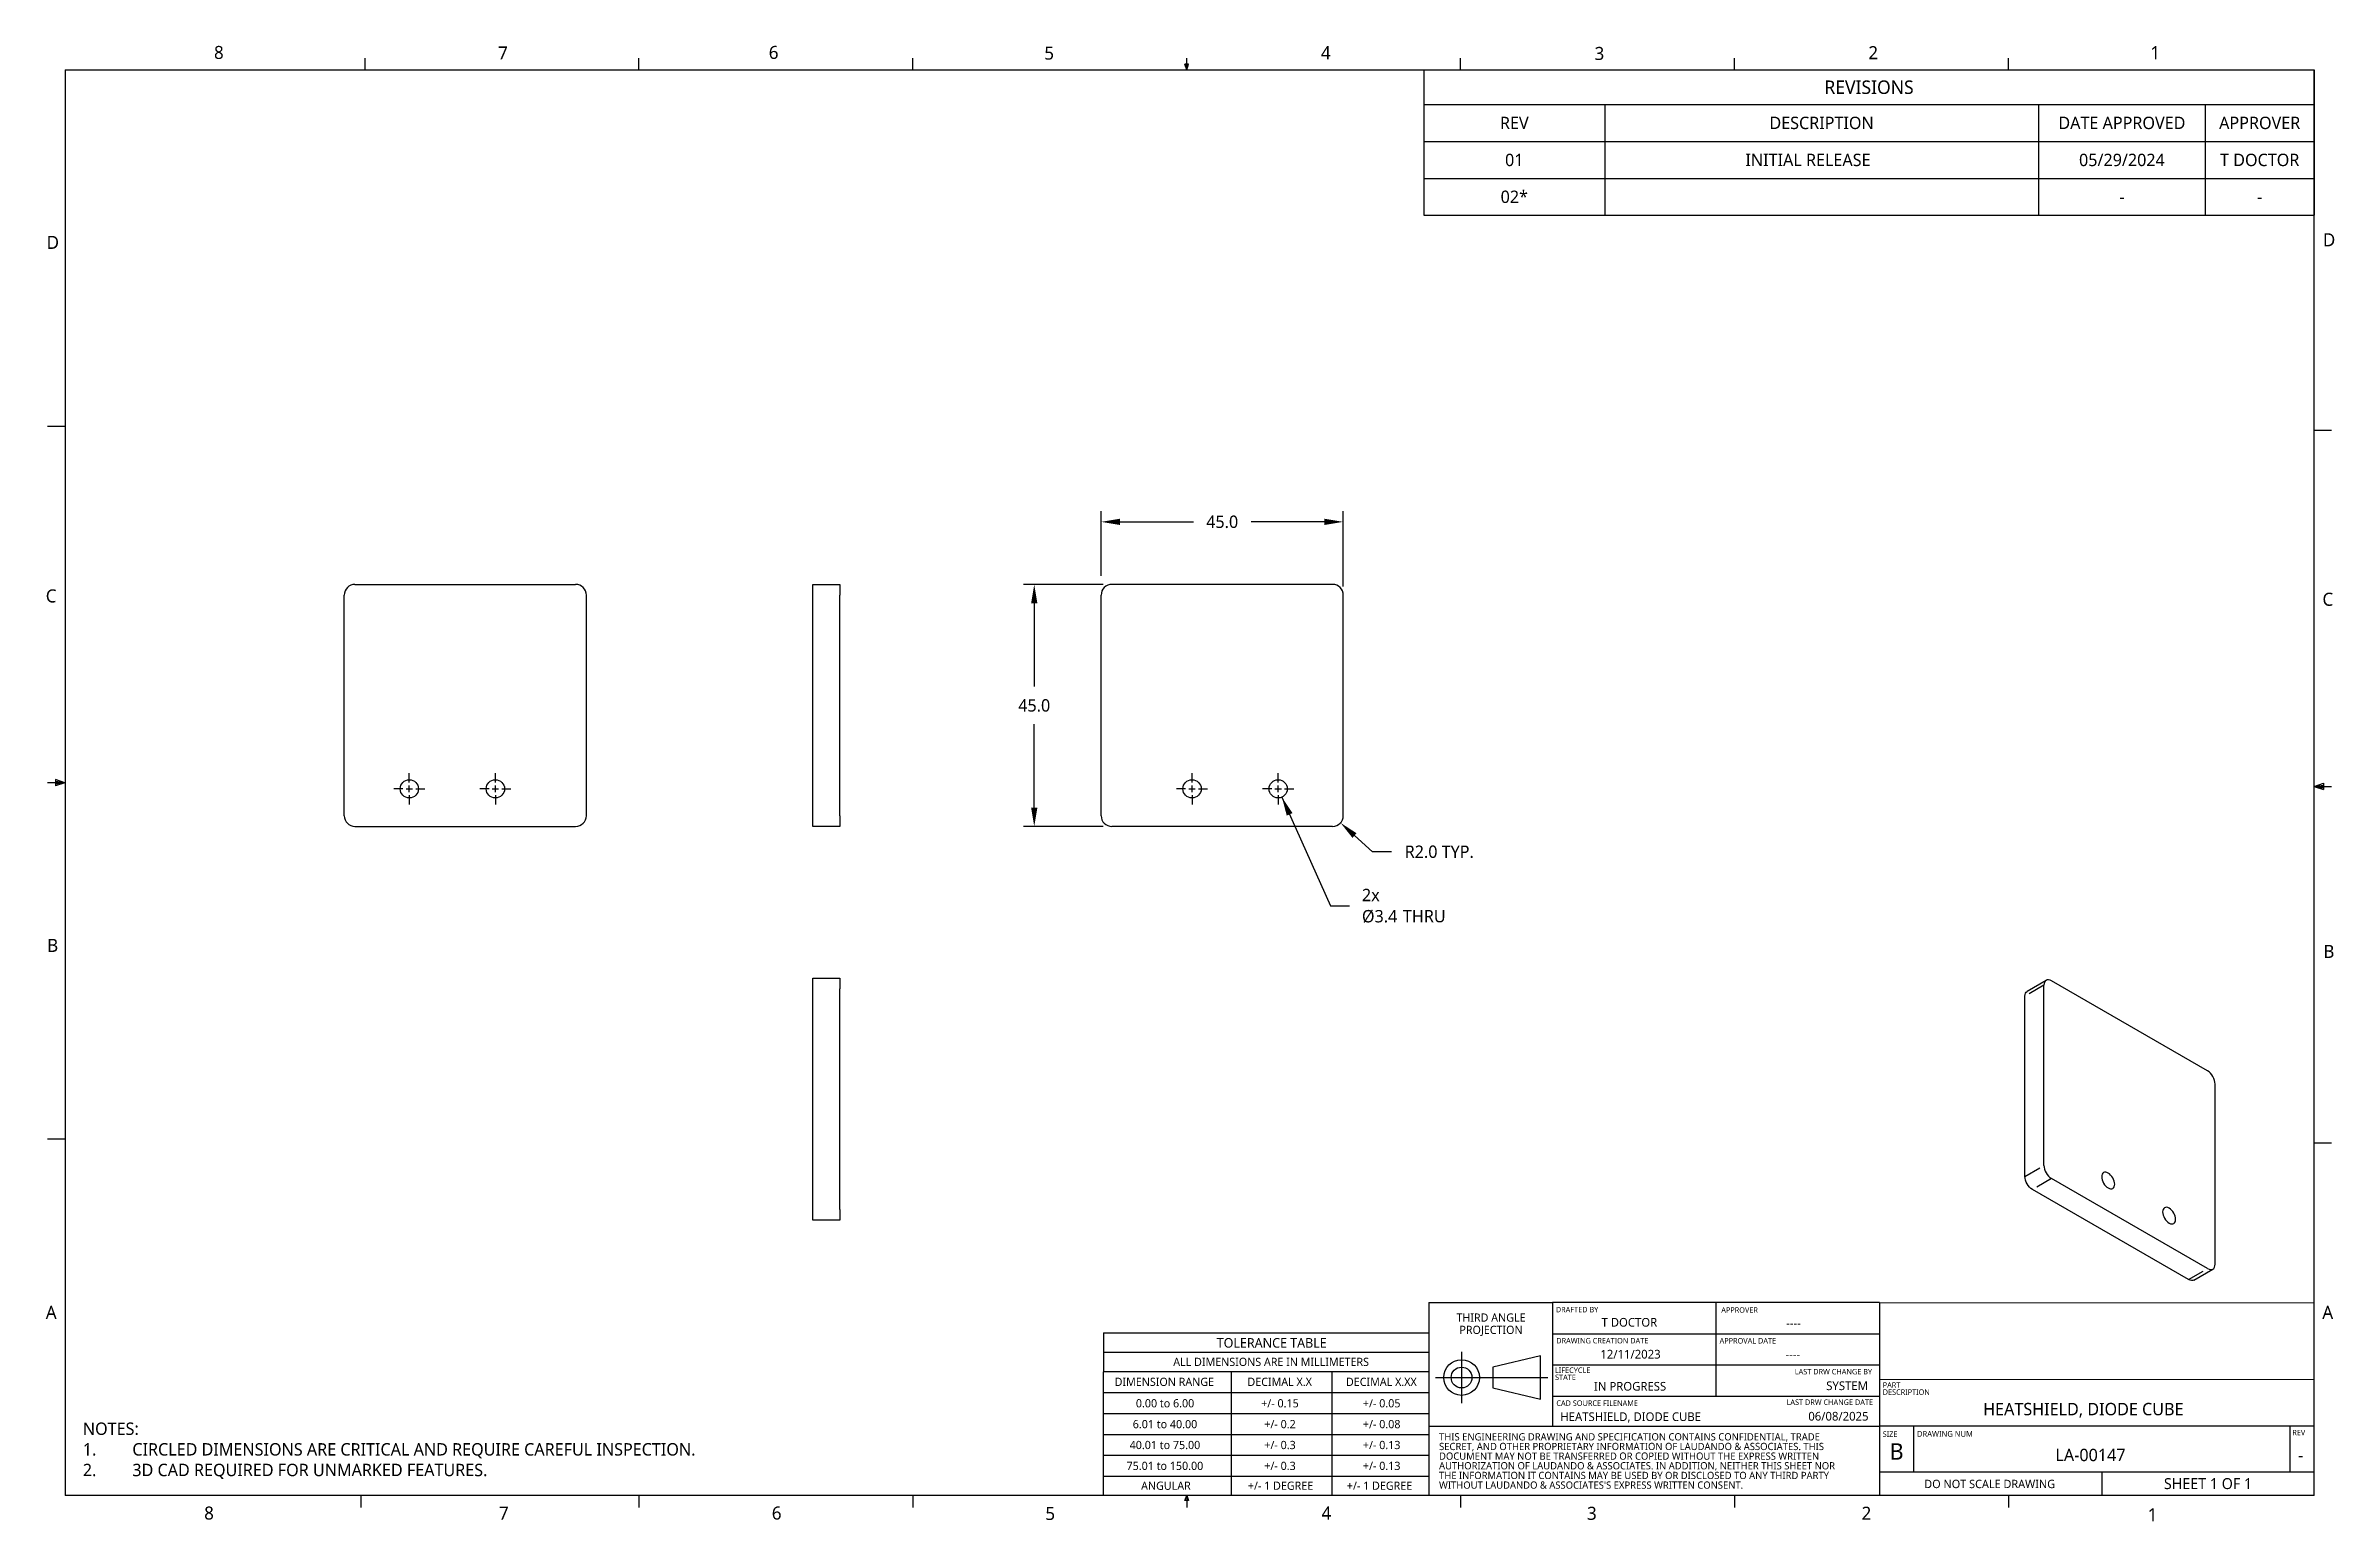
# Model space of a CAD drawing. Extents: x 0.3 to 17, y 0.1 to 10.9.
import ezdxf

# ---------------------------------------------------------------- set-up
doc = ezdxf.new("R2010")
doc.units = 0
doc.header["$LTSCALE"] = 0.5
doc.header["$MEASUREMENT"] = 0
doc.header["$PDMODE"] = 33
doc.header["$PDSIZE"] = 0.03937
doc.linetypes.add('CENTER', pattern=[0.72, 0.45, -0.09, 0.09, -0.09])
doc.linetypes.add('ONS_PHANTOM', pattern=[0.5, 0.25, -0.05, 0.05, -0.05, 0.05, -0.05])
doc.layers.get('DEFPOINTS').update_dxf_attribs({"linetype": 'CONTINUOUS'})
for name, color, linetype in [('ANNOTATION_LINES', 7, 'CONTINUOUS'), ('ANNOTATION_TEXT', 7, 'CONTINUOUS'), ('BORDER_FRAME', 7, 'CONTINUOUS'), ('CENTERMARKS', 7, 'CONTINUOUS'), ('SKETCHED_GEOMETRY', 7, 'CONTINUOUS'), ('TABLES', 7, 'CONTINUOUS'), ('TANGENT_LINES', 7, 'CONTINUOUS'), ('TITLE_BLOCK', 7, 'CONTINUOUS'), ('VISIBLE', 7, 'CONTINUOUS')]:
    doc.layers.add(name, color=color, linetype=linetype)
doc.styles.add('ONSHAPE-CUSTOM-STYLE-NOTE0', font='NotoSans-Regular.ttf')
doc.styles.add('ONSHAPE-CUSTOM-STYLE-NOTE1', font='NotoSans-Regular.ttf')
doc.styles.add('ONSHAPE-CUSTOM-STYLE-NOTE2', font='NotoSans-Regular.ttf')
doc.styles.add('ONSHAPE-CUSTOM-STYLE-NOTE3', font='NotoSans-Regular.ttf')
doc.styles.add('ONSHAPE-CUSTOM-STYLE-NOTE4', font='NotoSans-Regular.ttf')
doc.styles.add('ONSHAPE-CUSTOM-STYLE-NOTE5', font='NotoSans-Regular.ttf')
doc.styles.add('ONSHAPE-CUSTOM-STYLE-NOTE6', font='NotoSans-Regular.ttf')
doc.styles.add('ONSHAPE-CUSTOM-STYLE-NOTE7', font='NotoSans-Regular.ttf')
doc.styles.add('ONSHAPE-CUSTOM-STYLE-NOTE_', font='NotoSans-Regular.ttf')
doc.styles.add('ONSHAPE-STANDARD', font='NotoSans-Regular.ttf')
doc.styles.add('ONSHAPE-STANDARD-DIMENSION', font='')
doc.styles.add('ONSHAPE-STANDARD-HOLE-CALL', font='Noto Sans', dxfattribs={"height": 0.090551})
doc.styles.add('ONSHAPE-STANDARD-NOTESTYLE', font='Noto Sans', dxfattribs={"height": 0.090551})
doc.styles.add('ONSHAPE-STANDARD-REVISION0', font='Noto Sans')
doc.styles.add('ONSHAPE-STANDARD-REVISION1', font='Noto Sans')
doc.styles.add('ONSHAPE-STANDARD-REVISIONT', font='Noto Sans')
doc.styles.get('ONSHAPE-STANDARD-DIMENSION').set_extended_font_data('Noto Sans')
doc.dimstyles.new('ONSHAPE-STANDARD$0', dxfattribs={"dimtxt": 0.090551, "dimasz": 0.137795, "dimexe": 0.07874, "dimexo": 0.062992, "dimgap": 0.090551, "dimtad": 0, "dimtih": 1, "dimtoh": 1, "dimdec": 1, "dimlfac": 25.4, "dimzin": 7, "dimtxsty": 'ONSHAPE-STANDARD-DIMENSION', "dimcen": 0.09, "dimclrd": 7, "dimclre": 7, "dimclrt": 7, "dimadec": 1, "dimazin": 3, "dimtfac": 1, "dimtdec": 1, "dimtofl": 0, "dimtmove": 0, "dimatfit": 3, "dimtolj": 1, "dimtzin": 7})
doc.dimstyles.new('ONSHAPE-STANDARD$4', dxfattribs={"dimtxt": 0.090551, "dimasz": 0.137795, "dimexe": 0.07874, "dimexo": 0.062992, "dimgap": 0.090551, "dimtad": 0, "dimtih": 1, "dimtoh": 1, "dimdec": 1, "dimlfac": 25.4, "dimzin": 7, "dimtxsty": 'ONSHAPE-STANDARD-DIMENSION', "dimcen": 0, "dimclrd": 7, "dimclre": 7, "dimclrt": 7, "dimadec": 1, "dimazin": 3, "dimtfac": 1, "dimtdec": 1, "dimtofl": 0, "dimtmove": 0, "dimatfit": 3, "dimtolj": 1, "dimtzin": 7})

msp = doc.modelspace()

# ---------------------------------------------------------------- texts
at = {"layer": 'ANNOTATION_TEXT', "insert": (0.523, 0.817), "char_height": 0.090551, "width": 6.788272, "attachment_point": 1, "style": 'ONSHAPE-STANDARD-NOTESTYLE'}
msp.add_mtext('NOTES:\\P1.^ICIRCLED DIMENSIONS ARE CRITICAL AND REQUIRE CAREFUL INSPECTION. \\P2.^I3D CAD REQUIRED FOR UNMARKED FEATURES. ', dxfattribs=at)
at = {"layer": 'BORDER_FRAME', "char_height": 0.0954, "attachment_point": 1, "style": 'ONSHAPE-STANDARD'}
for s, insert in [('8', (1.4826, 10.8922)), ('7', (3.5606, 10.8887)), ('6', (5.541, 10.8924)), ('5', (7.5568, 10.8876)), ('4', (9.5802, 10.8901)), ('3', (11.582, 10.885)), ('2', (13.5851, 10.8907)), ('1', (15.6474, 10.8908)), ('D', (0.2582, 9.5022)), ('D', (16.9099, 9.5208)), ('C', (0.2518, 6.9147)), ('C', (16.9068, 6.8902)), ('B', (0.262, 4.3568)), ('B', (16.9136, 4.3129)), ('A', (16.9058, 1.6709)), ('8', (1.4107, 0.202)), ('7', (3.5672, 0.202)), ('6', (5.5633, 0.2024)), ('5', (7.5644, 0.1993)), ('4', (9.5846, 0.2025)), ('3', (11.527, 0.2003)), ('2', (13.5355, 0.2012)), ('1', (15.6279, 0.1899))]:
    msp.add_mtext(s, dxfattribs=dict(at, insert=insert))
at = {"layer": 'SKETCHED_GEOMETRY', "insert": (0.252, 1.6708), "char_height": 0.0954, "attachment_point": 1, "style": 'ONSHAPE-STANDARD'}
msp.add_mtext('A', dxfattribs=at)
at = {"layer": 'TITLE_BLOCK'}
for s, insert, char_height, attachment_point, style in [('THIRD ANGLE', (10.8243, 1.6152), 0.060101, 2, 'ONSHAPE-STANDARD'), ('PROJECTION', (10.8245, 1.5254), 0.0601, 2, 'ONSHAPE-STANDARD'), ('DRAFTED BY', (11.2986, 1.6634), 0.04007, 1, 'ONSHAPE-STANDARD'), ('APPROVER', (12.509, 1.6607), 0.04007, 1, 'ONSHAPE-STANDARD'), ('TOLERANCE TABLE', (9.2202, 1.4352), 0.070118, 2, 'ONSHAPE-STANDARD'), ('DRAWING CREATION DATE', (11.3017, 1.4361), 0.040067, 1, 'ONSHAPE-STANDARD'), ('APPROVAL DATE', (12.4967, 1.4355), 0.040067, 1, 'ONSHAPE-CUSTOM-STYLE-NOTE_'), ('ALL DIMENSIONS ARE IN MILLIMETERS', (9.2159, 1.2911), 0.060101, 2, 'ONSHAPE-STANDARD'), ('LIFECYCLE', (11.2929, 1.2199), 0.04007, 1, 'ONSHAPE-STANDARD'), ('DIMENSION RANGE', (8.435, 1.145), 0.060101, 2, 'ONSHAPE-STANDARD'), ('DECIMAL X.X', (9.2785, 1.145), 0.060101, 2, 'ONSHAPE-STANDARD'), ('DECIMAL X.XX', (10.0224, 1.145), 0.060101, 2, 'ONSHAPE-STANDARD'), ('STATE', (11.2929, 1.1681), 0.04007, 1, 'ONSHAPE-STANDARD'), ('PART', (13.69, 1.1116), 0.04007, 1, 'ONSHAPE-STANDARD'), ('DESCRIPTION', (13.69, 1.0598), 0.040067, 1, 'ONSHAPE-STANDARD'), ('0.00 to 6.00', (8.4401, 0.988), 0.060101, 2, 'ONSHAPE-STANDARD'), ('+/- 0.15', (9.2806, 0.988), 0.0601, 2, 'ONSHAPE-STANDARD'), ('+/- 0.05', (10.0248, 0.988), 0.0601, 2, 'ONSHAPE-STANDARD'), ('CAD SOURCE FILENAME', (11.3025, 0.9789), 0.040067, 1, 'ONSHAPE-STANDARD'), ('40.01 to 75.00', (8.4393, 0.6827), 0.060101, 2, 'ONSHAPE-STANDARD'), ('6.01 to 40.00', (8.4397, 0.8354), 0.060101, 2, 'ONSHAPE-STANDARD'), ('+/- 0.2', (9.281, 0.8354), 0.0601, 2, 'ONSHAPE-STANDARD'), ('+/- 0.3', (9.281, 0.6827), 0.0601, 2, 'ONSHAPE-STANDARD'), ('+/- 0.08', (10.0248, 0.8354), 0.0601, 2, 'ONSHAPE-STANDARD'), ('+/- 0.13', (10.0248, 0.6827), 0.0601, 2, 'ONSHAPE-STANDARD'), ('THIS ENGINEERING DRAWING AND SPECIFICATION CONTAINS CONFIDENTIAL, TRADE', (10.4444, 0.739), 0.053006, 1, 'ONSHAPE-STANDARD'), ('SIZE', (13.69, 0.7524), 0.04007, 1, 'ONSHAPE-STANDARD'), ('DRAWING NUM', (13.9406, 0.7551), 0.042405, 1, 'ONSHAPE-STANDARD'), ('REV', (16.6862, 0.7636), 0.04007, 1, 'ONSHAPE-STANDARD'), ('75.01 to 150.00', (8.4389, 0.5301), 0.060101, 2, 'ONSHAPE-STANDARD'), ('+/- 0.3', (9.281, 0.5301), 0.0601, 2, 'ONSHAPE-STANDARD'), ('+/- 0.13', (10.0248, 0.5301), 0.0601, 2, 'ONSHAPE-STANDARD'), ('AUTHORIZATION OF LAUDANDO & ASSOCIATES. IN ADDITION, NEITHER THIS SHEET NOR', (10.4444, 0.527), 0.053006, 1, 'ONSHAPE-STANDARD'), ('SECRET, AND OTHER PROPRIETARY INFORMATION OF LAUDANDO & ASSOCIATES. THIS', (10.4444, 0.6684), 0.053006, 1, 'ONSHAPE-STANDARD'), ('DOCUMENT MAY NOT BE TRANSFERRED OR COPIED WITHOUT THE EXPRESS WRITTEN', (10.4444, 0.5977), 0.053006, 1, 'ONSHAPE-STANDARD'), ('B', (13.792, 0.6655), 0.1202, 2, 'ONSHAPE-STANDARD'), ('ANGULAR', (8.4465, 0.3847), 0.0601, 2, 'ONSHAPE-STANDARD'), ('+/- 1 DEGREE', (9.2846, 0.3847), 0.060101, 2, 'ONSHAPE-STANDARD'), ('+/- 1 DEGREE', (10.0088, 0.3847), 0.060101, 2, 'ONSHAPE-STANDARD'), ('THE INFORMATION IT CONTAINS MAY BE USED BY OR DISCLOSED TO ANY THIRD PARTY', (10.4444, 0.4563), 0.053006, 1, 'ONSHAPE-STANDARD'), ("WITHOUT LAUDANDO & ASSOCIATES'S EXPRESS WRITTEN CONSENT.", (10.4444, 0.3857), 0.053006, 1, 'ONSHAPE-STANDARD'), ('DO NOT SCALE DRAWING', (14.4723, 0.3981), 0.061063, 2, 'ONSHAPE-STANDARD')]:
    msp.add_mtext(s, dxfattribs=dict(at, insert=insert, char_height=char_height, attachment_point=attachment_point, style=style))
at = {"layer": 'TITLE_BLOCK', "attachment_point": 1}
for s, insert, char_height, width, style in [('{\\fNoto Sans|b0|i0|c0|p0;\\W6.94722;  }T DOCTOR', (11.3336, 1.5824), 0.063607, 1.076884, 'ONSHAPE-STANDARD'), ('{\\fNoto Sans|b0|i0|c0|p0;\\W7.09482;   }----', (12.526, 1.5757), 0.063607, 1.095515, 'ONSHAPE-STANDARD'), ('{\\fNoto Sans|b0|i0|c0|p0;\\W6.48290;  }12/11/2023', (11.3454, 1.349), 0.063607, 1.072549, 'ONSHAPE-STANDARD'), ('{\\fNoto Sans|b0|i0|c0|p0;\\W6.92877;   }----', (12.5309, 1.3463), 0.063607, 1.072549, 'ONSHAPE-CUSTOM-STYLE-NOTE0'), ('{\\fNoto Sans|b0|i0|c0|p0;\\W4.84526; }LAST DRW CHANGE BY', (12.9811, 1.2094), 0.040067, 0.662958, 'ONSHAPE-CUSTOM-STYLE-NOTE6'), ('{\\fNoto Sans|b0|i0|c0|p0;\\W5.50828;  }IN PROGRESS', (11.3408, 1.1141), 0.063607, 1.072549, 'ONSHAPE-CUSTOM-STYLE-NOTE1'), ('{\\fNoto Sans|b0|i0|c0|p0;\\W6.64324;  }SYSTEM', (12.9906, 1.118), 0.063607, 0.624475, 'ONSHAPE-CUSTOM-STYLE-NOTE7'), ('HEATSHIELD, DIODE CUBE', (11.3314, 0.8916), 0.063607, 1.704561, 'ONSHAPE-CUSTOM-STYLE-NOTE3'), ('LAST DRW CHANGE DATE', (12.9866, 0.9861), 0.040067, 0.662958, 'ONSHAPE-STANDARD'), ('{\\fNoto Sans|b0|i0|c0|p0;\\W6.83535; }06/08/2025', (12.9984, 0.8948), 0.063607, 0.624475, 'ONSHAPE-CUSTOM-STYLE-NOTE2'), ('{\\fNoto Sans|b0|i0|c0|p0;\\W7.66451;   }HEATSHIELD, DIODE CUBE', (13.7198, 0.9607), 0.090551, 3.08325, 'ONSHAPE-CUSTOM-STYLE-NOTE5'), ('{\\fNoto Sans|b0|i0|c0|p0;\\W7.90767;    }LA-00147', (13.9836, 0.625), 0.090551, 2.630797, 'ONSHAPE-CUSTOM-STYLE-NOTE4'), ('{\\fNoto Sans|b0|i0|c0|p0;\\W3.91256; }-', (16.6088, 0.6247), 0.090551, 0.297497, 'ONSHAPE-STANDARD'), ('{\\fNoto Sans|b0|i0|c0|p0;\\W7.13836;  }SHEET 1 OF 1', (15.3599, 0.4101), 0.080135, 1.501676, 'ONSHAPE-STANDARD')]:
    msp.add_mtext(s, dxfattribs=dict(at, insert=insert, char_height=char_height, width=width, style=style))

# ---------------------------------------------------------------- blocks, each defined once
blk = doc.blocks.new('*T1')
at = {"layer": 'TABLES', "color": 0, "linetype": 'BYBLOCK'}
for p, q in [((0, 0), (6.513, 0)), ((0, 0), (0, -1.063)), ((6.513, 0), (6.513, -1.063)), ((0, -0.253), (6.513, -0.253)), ((1.324, -0.253), (1.324, -1.063)), ((4.496, -0.253), (4.496, -1.063)), ((5.717, -0.253), (5.717, -1.063)), ((0, -0.523), (6.513, -0.523)), ((0, -0.794), (6.513, -0.794)), ((0, -1.063), (6.513, -1.063))]:
    blk.add_line(p, q, dxfattribs=at)
at = {"layer": 'TABLES', "color": 0}
for s, insert, char_height, width, attachment_point, style in [('{REVISIONS}', (3.257, -0.127), 0.09843, 6.39514, 5, 'ONSHAPE-STANDARD-REVISIONT'), ('REV', (0.662, -0.388), 0.0906, 1.20615, 5, 'ONSHAPE-STANDARD-REVISION0'), ('DESCRIPTION', (2.91, -0.388), 0.09055, 3.05356, 5, 'ONSHAPE-STANDARD-REVISION0'), ('DATE APPROVED', (5.107, -0.388), 0.09055, 1.10321, 5, 'ONSHAPE-STANDARD-REVISION0'), ('APPROVER', (6.115, -0.388), 0.0906, 0.67789, 5, 'ONSHAPE-STANDARD-REVISION0'), ('{01}', (0.662, -0.659), 0.0906, 1.20615, 5, 'ONSHAPE-STANDARD-REVISION1'), ('{\\fNoto Sans|b0|i0|c0|p0;\\W7.90808;    }INITIAL RELEASE', (1.383, -0.659), 0.09055, 3.05356, 4, 'ONSHAPE-STANDARD-REVISION1'), ('{05/29/2024}', (5.107, -0.659), 0.09055, 1.10321, 5, 'ONSHAPE-STANDARD-REVISION1'), ('{T DOCTOR}', (6.115, -0.659), 0.0906, 0.67789, 5, 'ONSHAPE-STANDARD-REVISION1'), ('{02*}', (0.662, -0.929), 0.0906, 1.20615, 5, 'ONSHAPE-STANDARD-REVISION1'), ('{-}', (5.107, -0.929), 0.0906, 1.10321, 5, 'ONSHAPE-STANDARD-REVISION1'), ('{-}', (6.115, -0.929), 0.0906, 0.67789, 5, 'ONSHAPE-STANDARD-REVISION1')]:
    blk.add_mtext(s, dxfattribs=dict(at, insert=insert, char_height=char_height, width=width, attachment_point=attachment_point, style=style))
blk = doc.blocks.new('*U2', base_point=(-0.091, -0.125))
at = {"layer": 'ANNOTATION_TEXT', "color": 0, "char_height": 0.0906, "attachment_point": 7, "style": 'ONSHAPE-STANDARD-HOLE-CALL'}
for s, insert in [('2x', (0, -0.091)), ('%%c3.4', (0, -0.25)), (' THRU', (0.269, -0.247))]:
    blk.add_mtext(s, dxfattribs=dict(at, insert=insert))
blk = doc.blocks.new('*D3')
at = {"layer": 'ANNOTATION_TEXT', "color": 7}
for p, q in [((7.988, 6.951), (7.404, 6.951)), ((7.483, 6.813), (7.483, 6.203)), ((7.483, 5.317), (7.483, 5.928)), ((7.988, 5.18), (7.404, 5.18))]:
    blk.add_line(p, q, dxfattribs=at)
for points in [[(7.506, 6.813), (7.46, 6.813), (7.483, 6.951)], [(7.46, 5.317), (7.506, 5.317), (7.483, 5.18)]]:
    blk.add_solid(points, dxfattribs=at)
at = {"layer": 'DEFPOINTS', "color": 0}
for p in [(7.483, 6.951), (8.051, 6.951), (8.051, 5.18)]:
    blk.add_point(p, dxfattribs=at)
at = {"layer": 'ANNOTATION_TEXT', "color": 7, "insert": (7.483, 6.065), "char_height": 0.0906, "attachment_point": 5, "style": 'ONSHAPE-STANDARD-DIMENSION'}
blk.add_mtext('\\A1;45.0', dxfattribs=at)
blk = doc.blocks.new('*D4')
at = {"layer": 'ANNOTATION_TEXT', "color": 7}
for p, q in [((7.972, 7.014), (7.972, 7.487)), ((8.11, 7.409), (8.647, 7.409)), ((9.606, 7.409), (9.069, 7.409)), ((9.744, 6.935), (9.744, 7.487))]:
    blk.add_line(p, q, dxfattribs=at)
for points in [[(8.11, 7.432), (8.11, 7.386), (7.972, 7.409)], [(9.606, 7.386), (9.606, 7.432), (9.744, 7.409)]]:
    blk.add_solid(points, dxfattribs=at)
at = {"layer": 'DEFPOINTS', "color": 0}
for p in [(9.744, 7.409), (7.972, 6.872), (9.744, 6.872)]:
    blk.add_point(p, dxfattribs=at)
at = {"layer": 'ANNOTATION_TEXT', "color": 7, "insert": (8.858, 7.409), "char_height": 0.0906, "attachment_point": 5, "style": 'ONSHAPE-STANDARD-DIMENSION'}
blk.add_mtext('\\A1;45.0', dxfattribs=at)
blk = doc.blocks.new('*D5')
at = {"layer": 'ANNOTATION_TEXT', "color": 7}
for p, q in [((9.958, 4.994), (9.826, 5.113)), ((10.096, 4.994), (9.958, 4.994))]:
    blk.add_line(p, q, dxfattribs=at)
blk.add_solid([(9.841, 5.13), (9.811, 5.096), (9.724, 5.206)], dxfattribs=at)
at = {"layer": 'DEFPOINTS', "color": 0}
for p in [(9.665, 5.258), (9.724, 5.206)]:
    blk.add_point(p, dxfattribs=at)
at = {"layer": 'ANNOTATION_TEXT', "color": 7, "insert": (10.446, 4.994), "char_height": 0.09055, "attachment_point": 5, "style": 'ONSHAPE-STANDARD-DIMENSION'}
blk.add_mtext('\\A1;R2.0 TYP.', dxfattribs=at)

# ---------------------------------------------------------------- dimensions: what is measured, and where the dimension line sits
at = {"layer": 'ANNOTATION_TEXT'}
dim = msp.add_linear_dim(base=(9.7439, 7.4086), p1=(7.9722, 6.8725, 0.689), p2=(9.7439, 6.8725, 0.689), dimstyle='ONSHAPE-STANDARD$0', override={"dimlfac": 25.4, "dimpost": ''}, dxfattribs=at)
dim.commit()
dim.dimension.update_dxf_attribs({"geometry": '*D4', "text_midpoint": (8.8581, 7.4086), "dimtype": 160})
dim = msp.add_linear_dim(base=(7.4829, 6.9512), p1=(8.051, 5.1795, 0.689), p2=(8.051, 6.9512, 0.689), angle=90, dimstyle='ONSHAPE-STANDARD$0', override={"dimlfac": 25.4, "dimpost": ''}, dxfattribs=at)
dim.commit()
dim.dimension.update_dxf_attribs({"geometry": '*D3', "text_midpoint": (7.4829, 6.0654), "dimtype": 160})
dim = msp.add_radius_dim(center=(9.6652, 5.2583, 0.689), mpoint=(9.7236, 5.2055, 0.689), dimstyle='ONSHAPE-STANDARD$4', override={"dimexe": 0.020614, "dimlfac": 25.4, "dimpost": 'R<> TYP.', "dimse1": 0, "dimtofl": 0, "dimtmove": 0, "dimatfit": 0}, dxfattribs=at)
dim.commit()
dim.dimension.update_dxf_attribs({"geometry": '*D5', "text_midpoint": (10.4464, 4.994), "dimtype": 164})

# ---------------------------------------------------------------- linework, layer by layer
at = {"layer": 'ANNOTATION_LINES'}
for p, q in [((9.2949, 5.3941, 0.3445), (9.6515, 4.5987, -0.3445)), ((9.6515, 4.5987), (9.7893, 4.5987))]:
    msp.add_line(p, q, dxfattribs=at)
msp.add_solid([(9.3303, 5.2589), (9.2949, 5.3941), (9.3722, 5.2777)], dxfattribs=at)
at = {"layer": 'BORDER_FRAME'}
for p, q in [((0.3928, 10.7165), (0.3928, 0.2823)), ((0.3928, 10.7165), (16.846, 10.7165)), ((2.5875, 10.7165), (2.5875, 10.8028)), ((4.5911, 10.7165), (4.5911, 10.8028)), ((6.5947, 10.7165), (6.5947, 10.8028)), ((8.6111, 10.7592), (8.5848, 10.7592)), ((8.5983, 10.7165), (8.5848, 10.7592)), ((8.5911, 10.7592), (8.5983, 10.7165)), ((8.5983, 10.7165), (8.5983, 10.8028)), ((8.6033, 10.7592), (8.5983, 10.7165)), ((8.5983, 10.7165), (8.6111, 10.7592)), ((10.6019, 10.7165), (10.6019, 10.8028)), ((12.6055, 10.7165), (12.6055, 10.8028)), ((14.6092, 10.7165), (14.6092, 10.8028)), ((16.846, 0.2823), (16.846, 10.7165)), ((0.3924, 8.1073), (0.2652, 8.1073)), ((16.847, 8.0811), (16.9742, 8.0811)), ((0.3924, 5.4994), (0.2652, 5.4994)), ((0.3924, 5.4994), (0.324, 5.5238)), ((0.324, 5.5238), (0.324, 5.4764)), ((0.3924, 5.4994), (0.324, 5.5086)), ((0.3924, 5.4994), (0.324, 5.4764)), ((0.3924, 5.4994), (0.324, 5.4889)), ((16.847, 5.4732), (16.9153, 5.4977)), ((16.847, 5.4732), (16.9153, 5.4824)), ((16.847, 5.4732), (16.9153, 5.4627)), ((16.847, 5.4732), (16.9153, 5.4502)), ((16.847, 5.4732), (16.9742, 5.4732)), ((16.9153, 5.4977), (16.9153, 5.4502)), ((0.3924, 2.8915), (0.2652, 2.8915)), ((16.847, 2.8653), (16.9742, 2.8653)), ((16.846, 0.2823), (0.3928, 0.2823)), ((2.5559, 0.2795), (2.5559, 0.1959)), ((4.5911, 0.2822), (4.5911, 0.1959)), ((6.5947, 0.2822), (6.5947, 0.1959)), ((8.5848, 0.247), (8.5983, 0.2822)), ((8.6111, 0.247), (8.5848, 0.247)), ((8.5983, 0.2822), (8.6111, 0.247)), ((8.5983, 0.2822), (8.5983, 0.1959)), ((10.6019, 0.2822), (10.6019, 0.1959)), ((12.6055, 0.2822), (12.6055, 0.1959)), ((14.6091, 0.2795), (14.6091, 0.1959))]:
    msp.add_line(p, q, dxfattribs=at)
at = {"layer": 'CENTERMARKS', "linetype": 'CENTER'}
for p, q in [((2.9114, 5.502), (2.9114, 5.5689)), ((3.5413, 5.502), (3.5413, 5.5689)), ((8.6376, 5.502), (8.6376, 5.5689)), ((9.2675, 5.502), (9.2675, 5.5689)), ((2.8646, 5.4551), (2.7976, 5.4551)), ((2.9114, 5.4083), (2.9114, 5.3414)), ((2.9583, 5.4551), (3.0252, 5.4551)), ((3.4945, 5.4551), (3.4276, 5.4551)), ((3.5413, 5.4083), (3.5413, 5.3414)), ((3.5882, 5.4551), (3.6551, 5.4551)), ((8.5907, 5.4551), (8.5238, 5.4551)), ((8.6376, 5.4083), (8.6376, 5.3414)), ((8.6844, 5.4551), (8.7514, 5.4551)), ((9.2207, 5.4551), (9.1537, 5.4551)), ((9.2675, 5.4083), (9.2675, 5.3414)), ((9.3144, 5.4551), (9.3813, 5.4551))]:
    msp.add_line(p, q, dxfattribs=at)
at = {"layer": 'CENTERMARKS', "linetype": 'CONTINUOUS'}
for p, q in [((2.888, 5.4551), (2.9349, 5.4551)), ((2.9114, 5.4317), (2.9114, 5.4786)), ((3.5179, 5.4551), (3.5648, 5.4551)), ((3.5413, 5.4317), (3.5413, 5.4786)), ((8.6142, 5.4551), (8.661, 5.4551)), ((8.6376, 5.4317), (8.6376, 5.4786)), ((9.2441, 5.4551), (9.2909, 5.4551)), ((9.2675, 5.4317), (9.2675, 5.4786))]:
    msp.add_line(p, q, dxfattribs=at)
at = {"layer": 'TANGENT_LINES', "linetype": 'ONS_PHANTOM'}
for p, q in [((14.8692, 4.0172), (14.73, 3.9369)), ((14.73, 2.6189), (14.8692, 2.6992)), ((14.9248, 2.6028), (14.7857, 2.5224)), ((15.927, 1.8635), (16.0662, 1.9438))]:
    msp.add_line(p, q, dxfattribs=at)
at = {"layer": 'TITLE_BLOCK', "linetype": 'CONTINUOUS'}
for p, q in [((10.3686, 1.6946), (10.3686, 0.7891)), ((11.2742, 1.6946), (11.2742, 0.7901)), ((13.666, 1.6946), (16.846, 1.6939)), ((13.666, 1.6946), (13.666, 0.7891)), ((10.3686, 0.7901), (10.3686, 0.2823)), ((13.666, 0.7902), (13.666, 0.283))]:
    msp.add_line(p, q, dxfattribs=at)
at = {"layer": 'TITLE_BLOCK'}
for p, q in [((10.3686, 1.6946), (11.2742, 1.6946)), ((13.666, 1.6946), (11.2742, 1.6946)), ((12.4688, 1.6946), (12.4688, 1.0067)), ((7.9901, 1.4739), (7.9901, 1.1878)), ((7.9902, 1.474), (10.3686, 1.474)), ((13.6634, 1.4646), (11.2742, 1.4646)), ((7.9901, 0.2821), (7.9901, 1.1878)), ((7.9902, 1.331), (10.3686, 1.331)), ((10.3686, 1.1879), (7.9902, 1.1879)), ((8.9243, 1.1879), (8.9243, 0.2823)), ((9.6598, 1.1879), (9.6598, 0.2823)), ((10.6092, 1.3341), (10.6092, 0.9583)), ((11.1871, 1.3054), (10.8385, 1.2223)), ((10.8385, 1.2223), (10.8385, 1.0701)), ((11.1871, 0.987), (11.1871, 1.3054)), ((13.6634, 1.2357), (11.2742, 1.2357)), ((10.3686, 1.0347), (7.9902, 1.0347)), ((10.4186, 1.1462), (11.24, 1.1462)), ((10.8385, 1.1462), (11.1871, 1.1462)), ((10.8385, 1.0701), (11.1871, 0.987)), ((13.6634, 1.0067), (11.2742, 1.0067)), ((13.666, 1.1341), (16.846, 1.1329)), ((10.3686, 0.8814), (7.9902, 0.8814)), ((10.3686, 0.7281), (7.9902, 0.7281)), ((10.3686, 0.7901), (13.666, 0.7901)), ((16.846, 0.7899), (13.666, 0.7901)), ((13.9185, 0.4542), (13.9185, 0.7901)), ((16.6679, 0.7901), (16.6679, 0.4563)), ((10.3686, 0.5749), (7.9902, 0.5749)), ((10.3686, 0.4216), (7.9902, 0.4216)), ((16.846, 0.4543), (13.666, 0.4542)), ((15.2924, 0.4542), (15.2924, 0.2823))]:
    msp.add_line(p, q, dxfattribs=at)
for radius in [0.1302, 0.0761]:
    msp.add_circle((10.6092, 1.1462), radius, dxfattribs=at)
at = {"layer": 'VISIBLE'}
for p, q in [((2.4351, 5.2583), (2.4351, 6.8725)), ((2.5138, 6.9512), (4.128, 6.9512)), ((4.2067, 5.2583), (4.2067, 6.8725)), ((5.8639, 6.8725), (5.8639, 6.9512)), ((5.8639, 6.9512), (6.0608, 6.9512)), ((5.8639, 5.2583), (5.8639, 6.8725)), ((6.0608, 6.9512), (6.0608, 6.8725)), ((6.0608, 5.2583), (6.0608, 6.8725)), ((7.9722, 5.2583), (7.9722, 6.8725)), ((9.6652, 6.9512), (8.051, 6.9512)), ((9.7439, 5.2583), (9.7439, 6.8725)), ((5.8639, 5.1795), (5.8639, 5.2583)), ((6.0608, 5.2583), (6.0608, 5.1795)), ((2.5138, 5.1795), (4.128, 5.1795)), ((6.0608, 5.1795), (5.8639, 5.1795)), ((9.6652, 5.1795), (8.051, 5.1795)), ((5.8639, 4.0696), (6.0608, 4.0696)), ((5.8639, 3.9908), (5.8639, 4.0696)), ((6.0608, 4.0696), (6.0608, 3.9908)), ((14.8855, 4.0533), (14.7463, 3.9729)), ((16.0662, 3.3904), (14.9248, 4.0494)), ((5.8639, 2.3767), (5.8639, 3.9908)), ((6.0608, 2.3767), (6.0608, 3.9908)), ((14.73, 2.6189), (14.73, 3.9369)), ((14.8692, 2.6992), (14.8692, 4.0172)), ((16.1219, 1.976), (16.1219, 3.2939)), ((15.927, 1.8635), (14.7857, 2.5224)), ((16.0662, 1.9438), (14.9248, 2.6028)), ((5.8639, 2.2979), (5.8639, 2.3767)), ((6.0608, 2.3767), (6.0608, 2.2979)), ((6.0608, 2.2979), (5.8639, 2.2979)), ((15.9664, 1.8596), (16.1056, 1.9399))]:
    msp.add_line(p, q, dxfattribs=at)
for centre in [(2.9114, 5.4551), (3.5413, 5.4551), (8.6376, 5.4551), (9.2675, 5.4551)]:
    msp.add_circle(centre, 0.0669, dxfattribs=at)
for centre, start, end in [((2.5138, 6.8725), 90, 180), ((4.128, 6.8725), 0, 90), ((8.051, 6.8725), 90, 180), ((9.6652, 6.8725), 0, 90), ((2.5138, 5.2583), 180, 270), ((4.128, 5.2583), 270, 0), ((8.051, 5.2583), 180, 270), ((9.6652, 5.2583), 270, 0)]:
    msp.add_arc(centre, 0.0787, start, end, dxfattribs=at)
for centre, start_param, end_param in [((14.9248, 3.9851), 5.4977871, 7.0685835), ((16.0662, 3.3261), 3.9269908, 5.4977871), ((14.9248, 2.6671), 0.7853982, 2.3561945), ((16.0662, 2.0081), 2.3561945, 3.9269908)]:
    msp.add_ellipse(centre, major_axis=(-0.0394, 0.0682), ratio=0.5773503, start_param=start_param, end_param=end_param, dxfattribs=at)
at = {"layer": 'VISIBLE', "extrusion": (0, 0, -1)}
for centre, start_param, end_param in [((14.7857, 3.9047), 2.3561945, 3.1415927), ((14.7857, 2.5867), 0.7853982, 2.3561945), ((15.927, 1.9278), 0, 0.7853982)]:
    msp.add_ellipse(centre, major_axis=(0.0394, -0.0682), ratio=0.5773503, start_param=start_param, end_param=end_param, dxfattribs=at)
for centre in [(15.3396, 2.5883), (15.7851, 2.3312)]:
    msp.add_ellipse(centre, major_axis=(0.0335, -0.058), ratio=0.5773503, dxfattribs=at)

# ---------------------------------------------------------------- block references
at = {"layer": 'ANNOTATION_TEXT', "color": 7}
msp.add_blockref('*U2', (9.7893, 4.5987), dxfattribs=at)
at = {"layer": 'TABLES'}
msp.add_blockref('*T1', (10.3328, 10.7165), dxfattribs=at)

msp.set_redraw_order([(e.dxf.handle, doc.entitydb.next_handle()) for e in msp.query("TEXT MTEXT ATTDEF DIMENSION ARC_DIMENSION")])  # texts and dimensions are drawn at this point

doc.saveas('drawing.dxf')
